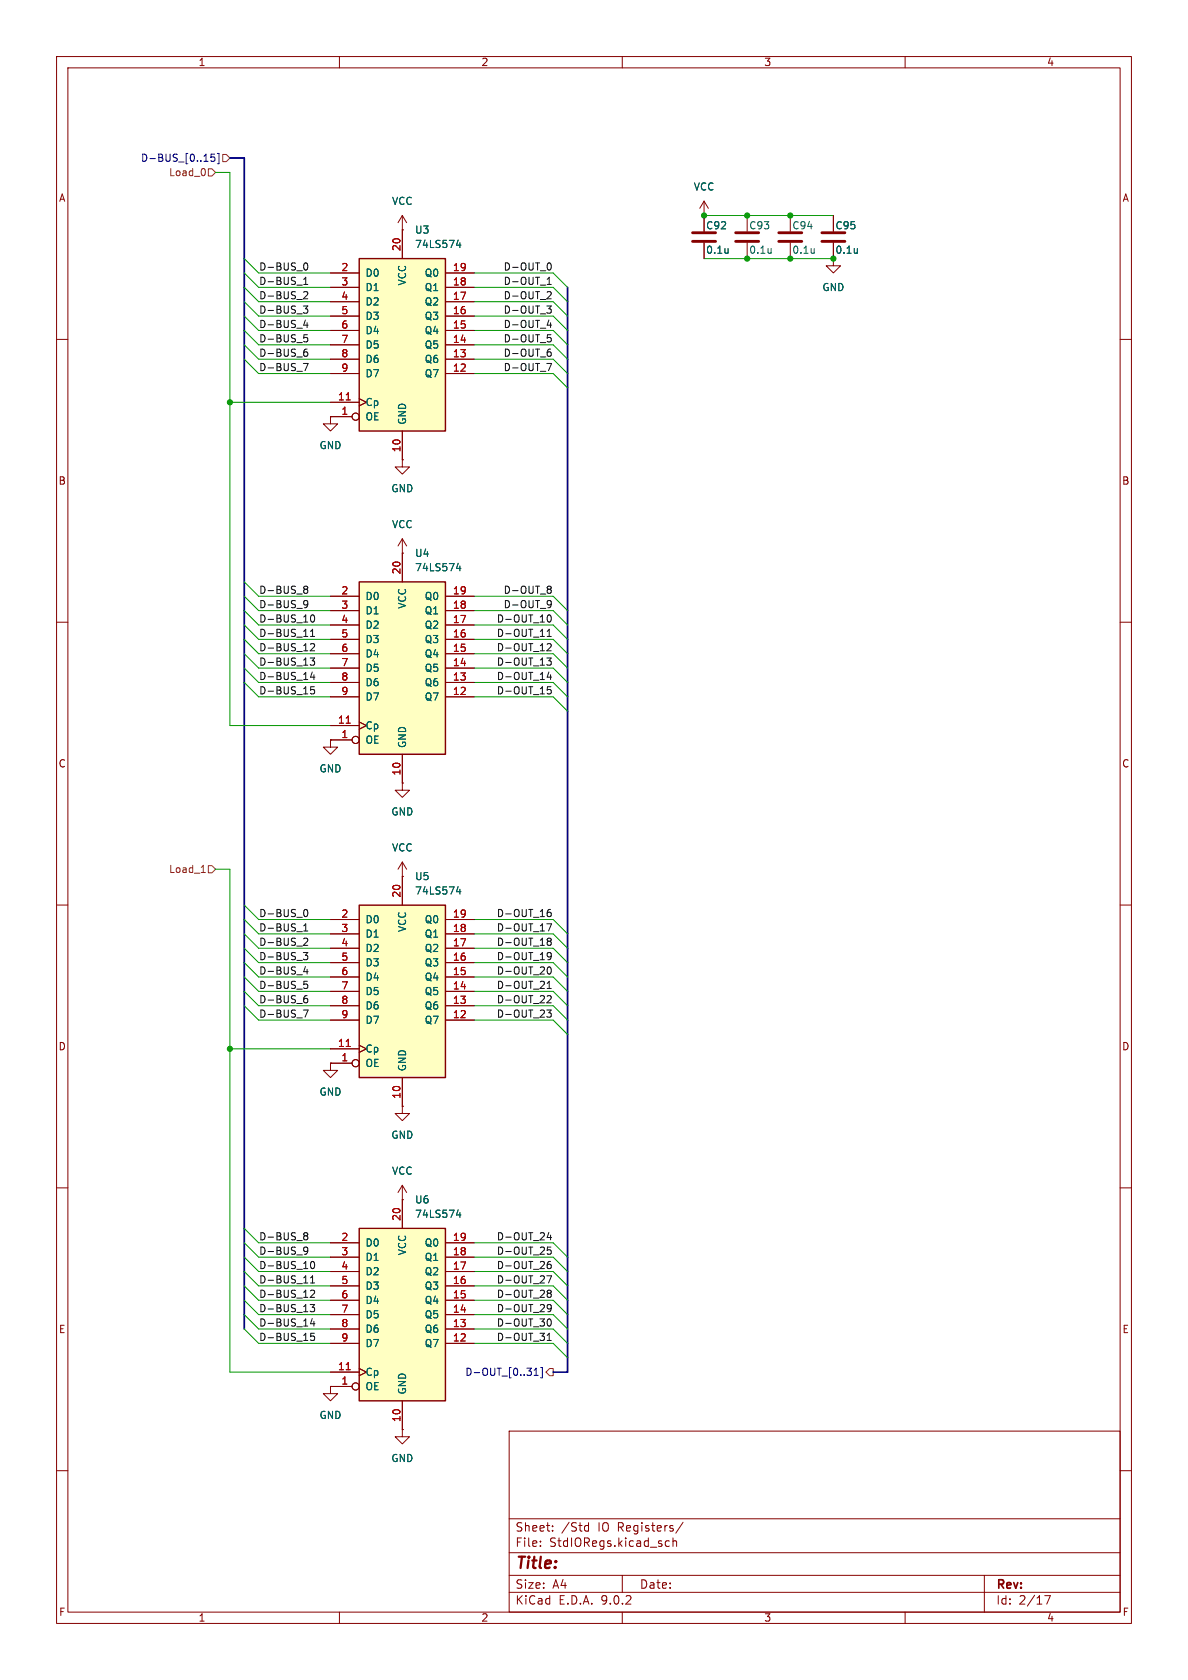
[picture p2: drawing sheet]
<svg xmlns="http://www.w3.org/2000/svg" width="210mm" height="297mm" viewBox="0 0 210 297" stroke-linecap="round" stroke-linejoin="round" font-family="sans-serif">
<defs><g id="words">
<text font-size="2.8" fill="#840000" x="91" y="277.9">Title:</text>
<g font-size="2.1" fill="#840000">
<text x="91" y="273.7">File:</text>
<text x="91" y="271">Sheet:</text>
<text x="97.1" y="273.7">StdIORegs.kicad_sch</text>
<text x="99.2" y="271">/Std</text>
<text x="105.8" y="271">IO Registers/</text>
<text x="91" y="281.1">Size:</text>
<text x="97.7" y="281.1">A4</text>
<text x="113" y="281.1">Date:</text>
<text x="176" y="281.3">Rev:</text>
<text x="91" y="283.9">KiCad</text>
<text x="98.7" y="283.9">E.D.A.</text>
<text x="106.3" y="283.9">9.0.2</text>
<text x="176" y="283.9">Id:</text>
<text x="180.1" y="283.9">2/17</text>
</g>
<g font-size="1.8" fill="#840000">
<text x="35" y="11.9">1</text>
<text x="85" y="11.9">2</text>
<text x="135" y="11.9">3</text>
<text x="185" y="11.9">4</text>
<text x="10.3" y="35.9">A</text>
<text x="198.4" y="35.9">A</text>
<text x="10.3" y="85.9">B</text>
<text x="198.3" y="85.9">B</text>
<text x="10.3" y="135.9">C</text>
<text x="198.3" y="135.9">C</text>
<text x="10.3" y="185.9">D</text>
<text x="198.3" y="185.9">D</text>
<text x="10.3" y="235.9">E</text>
<text x="198.3" y="235.9">E</text>
<text x="10.3" y="285.9">F</text>
<text x="35" y="286.9">1</text>
<text x="85" y="286.9">2</text>
<text x="135" y="286.9">3</text>
<text x="185" y="286.9">4</text>
<text x="198.4" y="285.9">F</text>
</g>
<g font-size="1.8" fill="#000084">
<text x="24.8" y="28.8">D-BUS_[0..15]</text>
<text x="82.2" y="243.4">D-OUT_[0..31]</text>
</g>
<g font-size="1.8" fill="#725600">
<text x="29.8" y="31.3">Load_0</text>
<text x="29.8" y="154.5">Load_1</text>
</g>
<g font-size="1.8" fill="#006464">
<text x="122.5" y="33.9">VCC</text>
<text x="69.2" y="36.4">VCC</text>
<text x="73.3" y="41.5">U3</text>
<text x="124.7" y="40.7">C92</text>
<text x="132.3" y="40.7">C93</text>
<text x="140" y="40.7">C94</text>
<text x="147.6" y="40.7">C95</text>
<text x="73.3" y="44">74LS574</text>
<text x="124.7" y="45.1">0.1u</text>
<text x="132.3" y="45.1">0.1u</text>
<text x="140" y="45.1">0.1u</text>
<text x="147.6" y="45.1">0.1u</text>
<text x="64.5" y="49.1">D0</text>
<text x="64.5" y="51.7">D1</text>
<text x="72" y="50.6" transform="rotate(-90 72 50.6)">VCC</text>
<text x="75" y="49.1">Q0</text>
<text x="75" y="51.7">Q1</text>
<text x="145.3" y="51.7">GND</text>
<text x="64.5" y="54.2">D2</text>
<text x="64.5" y="56.7">D3</text>
<text x="64.5" y="59.3">D4</text>
<text x="75" y="54.2">Q2</text>
<text x="75" y="56.7">Q3</text>
<text x="75" y="59.3">Q4</text>
<text x="64.5" y="61.8">D5</text>
<text x="64.5" y="64.4">D6</text>
<text x="75" y="61.8">Q5</text>
<text x="75" y="64.4">Q6</text>
<text x="64.5" y="66.9">D7</text>
<text x="64.5" y="72">Cp</text>
<text x="75" y="66.9">Q7</text>
<text x="64.5" y="74.5">OE</text>
<text x="72" y="75.2" transform="rotate(-90 72 75.2)">GND</text>
<text x="56.4" y="79.6">GND</text>
<text x="69.1" y="87.2">GND</text>
<text x="69.2" y="93.6">VCC</text>
<text x="73.3" y="101.2">74LS574</text>
<text x="73.3" y="98.7">U4</text>
<text x="64.5" y="106.3">D0</text>
<text x="72" y="107.7" transform="rotate(-90 72 107.7)">VCC</text>
<text x="75" y="106.3">Q0</text>
<text x="64.5" y="108.8">D1</text>
<text x="64.5" y="111.4">D2</text>
<text x="64.5" y="113.9">D3</text>
<text x="75" y="108.8">Q1</text>
<text x="75" y="111.4">Q2</text>
<text x="75" y="113.9">Q3</text>
<text x="64.5" y="116.4">D4</text>
<text x="64.5" y="119">D5</text>
<text x="75" y="116.4">Q4</text>
<text x="75" y="119">Q5</text>
<text x="64.5" y="121.5">D6</text>
<text x="64.5" y="124.1">D7</text>
<text x="75" y="121.5">Q6</text>
<text x="75" y="124.1">Q7</text>
<text x="64.5" y="129.1">Cp</text>
<text x="64.5" y="131.7">OE</text>
<text x="56.4" y="136.8">GND</text>
<text x="72" y="132.3" transform="rotate(-90 72 132.3)">GND</text>
<text x="69.1" y="144.4">GND</text>
<text x="69.2" y="150.7">VCC</text>
<text x="73.3" y="155.8">U5</text>
<text x="73.3" y="158.3">74LS574</text>
<text x="64.5" y="163.4">D0</text>
<text x="64.5" y="166">D1</text>
<text x="72" y="164.9" transform="rotate(-90 72 164.9)">VCC</text>
<text x="75" y="163.4">Q0</text>
<text x="75" y="166">Q1</text>
<text x="64.5" y="168.5">D2</text>
<text x="64.5" y="171">D3</text>
<text x="64.5" y="173.6">D4</text>
<text x="75" y="168.5">Q2</text>
<text x="75" y="171">Q3</text>
<text x="75" y="173.6">Q4</text>
<text x="64.5" y="176.1">D5</text>
<text x="64.5" y="178.7">D6</text>
<text x="75" y="176.1">Q5</text>
<text x="75" y="178.7">Q6</text>
<text x="64.5" y="181.2">D7</text>
<text x="75" y="181.2">Q7</text>
<text x="64.5" y="186.3">Cp</text>
<text x="64.5" y="188.8">OE</text>
<text x="72" y="189.5" transform="rotate(-90 72 189.5)">GND</text>
<text x="56.4" y="193.9">GND</text>
<text x="69.1" y="201.5">GND</text>
<text x="69.2" y="207.9">VCC</text>
<text x="73.3" y="215.5">74LS574</text>
<text x="73.3" y="213">U6</text>
<text x="64.5" y="220.6">D0</text>
<text x="75" y="220.6">Q0</text>
<text x="64.5" y="223.1">D1</text>
<text x="64.5" y="225.7">D2</text>
<text x="72" y="222" transform="rotate(-90 72 222)">VCC</text>
<text x="75" y="223.1">Q1</text>
<text x="75" y="225.7">Q2</text>
<text x="64.5" y="228.2">D3</text>
<text x="64.5" y="230.7">D4</text>
<text x="64.5" y="233.3">D5</text>
<text x="75" y="228.2">Q3</text>
<text x="75" y="230.7">Q4</text>
<text x="75" y="233.3">Q5</text>
<text x="64.5" y="235.8">D6</text>
<text x="64.5" y="238.4">D7</text>
<text x="75" y="235.8">Q6</text>
<text x="75" y="238.4">Q7</text>
<text x="64.5" y="243.4">Cp</text>
<text x="64.5" y="246">OE</text>
<text x="56.4" y="251.1">GND</text>
<text x="72" y="246.6" transform="rotate(-90 72 246.6)">GND</text>
<text x="69.1" y="258.7">GND</text>
</g>
<g font-size="1.8" fill="#0f0f0f">
<text x="45.7" y="47.9">D-BUS_0</text>
<text x="88.9" y="47.9">D-OUT_0</text>
<text x="45.7" y="50.5">D-BUS_1</text>
<text x="45.7" y="53">D-BUS_2</text>
<text x="88.9" y="50.5">D-OUT_1</text>
<text x="88.9" y="53">D-OUT_2</text>
<text x="45.7" y="55.5">D-BUS_3</text>
<text x="45.7" y="58.1">D-BUS_4</text>
<text x="88.9" y="55.5">D-OUT_3</text>
<text x="88.9" y="58.1">D-OUT_4</text>
<text x="45.7" y="65.7">D-BUS_7</text>
<text x="45.7" y="60.6">D-BUS_5</text>
<text x="45.7" y="63.2">D-BUS_6</text>
<text x="88.9" y="63.2">D-OUT_6</text>
<text x="88.9" y="65.7">D-OUT_7</text>
<text x="88.9" y="60.6">D-OUT_5</text>
<text x="45.7" y="105.1">D-BUS_8</text>
<text x="45.7" y="107.6">D-BUS_9</text>
<text x="88.9" y="105.1">D-OUT_8</text>
<text x="88.9" y="107.6">D-OUT_9</text>
<text x="45.7" y="112.7">D-BUS_11</text>
<text x="45.7" y="110.1">D-BUS_10</text>
<text x="87.7" y="112.7">D-OUT_11</text>
<text x="87.7" y="110.1">D-OUT_10</text>
<text x="45.7" y="115.2">D-BUS_12</text>
<text x="45.7" y="117.8">D-BUS_13</text>
<text x="87.7" y="115.2">D-OUT_12</text>
<text x="87.7" y="117.8">D-OUT_13</text>
<text x="45.7" y="120.3">D-BUS_14</text>
<text x="45.7" y="122.8">D-BUS_15</text>
<text x="87.7" y="120.3">D-OUT_14</text>
<text x="87.7" y="122.8">D-OUT_15</text>
<text x="45.7" y="167.3">D-BUS_2</text>
<text x="45.7" y="162.2">D-BUS_0</text>
<text x="45.7" y="164.8">D-BUS_1</text>
<text x="87.7" y="167.3">D-OUT_18</text>
<text x="87.7" y="164.8">D-OUT_17</text>
<text x="87.7" y="162.2">D-OUT_16</text>
<text x="45.7" y="169.8">D-BUS_3</text>
<text x="45.7" y="172.4">D-BUS_4</text>
<text x="87.7" y="172.4">D-OUT_20</text>
<text x="87.7" y="169.8">D-OUT_19</text>
<text x="45.7" y="180">D-BUS_7</text>
<text x="45.7" y="177.5">D-BUS_6</text>
<text x="45.7" y="174.9">D-BUS_5</text>
<text x="87.7" y="177.5">D-OUT_22</text>
<text x="87.7" y="174.9">D-OUT_21</text>
<text x="87.7" y="180">D-OUT_23</text>
<text x="45.7" y="219.4">D-BUS_8</text>
<text x="45.7" y="221.9">D-BUS_9</text>
<text x="87.7" y="219.4">D-OUT_24</text>
<text x="87.7" y="221.9">D-OUT_25</text>
<text x="45.7" y="227">D-BUS_11</text>
<text x="45.7" y="224.4">D-BUS_10</text>
<text x="87.7" y="227">D-OUT_27</text>
<text x="87.7" y="224.4">D-OUT_26</text>
<text x="45.7" y="229.5">D-BUS_12</text>
<text x="45.7" y="232.1">D-BUS_13</text>
<text x="87.7" y="232.1">D-OUT_29</text>
<text x="87.7" y="229.5">D-OUT_28</text>
<text x="45.7" y="234.6">D-BUS_14</text>
<text x="45.7" y="237.1">D-BUS_15</text>
<text x="87.7" y="234.6">D-OUT_30</text>
<text x="87.7" y="237.1">D-OUT_31</text>
</g>
<g font-size="1.8" fill="#a90000">
<text x="70.9" y="44.5" transform="rotate(-90 70.9 44.5)">20</text>
<text x="60.3" y="48">2</text>
<text x="60.3" y="50.5">3</text>
<text x="60.3" y="53.1">4</text>
<text x="80" y="48">19</text>
<text x="80" y="50.5">18</text>
<text x="80" y="53.1">17</text>
<text x="60.3" y="55.6">5</text>
<text x="60.3" y="58.2">6</text>
<text x="80" y="55.6">16</text>
<text x="80" y="58.2">15</text>
<text x="60.3" y="60.7">7</text>
<text x="60.3" y="63.2">8</text>
<text x="60.3" y="65.8">9</text>
<text x="80" y="60.7">14</text>
<text x="80" y="63.2">13</text>
<text x="80" y="65.8">12</text>
<text x="59.6" y="70.9">11</text>
<text x="60.3" y="73.4">1</text>
<text x="70.9" y="80.1" transform="rotate(-90 70.9 80.1)">10</text>
<text x="70.9" y="101.6" transform="rotate(-90 70.9 101.6)">20</text>
<text x="60.3" y="105.2">2</text>
<text x="60.3" y="107.7">3</text>
<text x="80" y="105.2">19</text>
<text x="80" y="107.7">18</text>
<text x="60.3" y="110.2">4</text>
<text x="60.3" y="112.8">5</text>
<text x="80" y="110.2">17</text>
<text x="80" y="112.8">16</text>
<text x="60.3" y="115.3">6</text>
<text x="60.3" y="117.9">7</text>
<text x="80" y="115.3">15</text>
<text x="80" y="117.9">14</text>
<text x="60.3" y="120.4">8</text>
<text x="60.3" y="122.9">9</text>
<text x="80" y="120.4">13</text>
<text x="80" y="122.9">12</text>
<text x="59.6" y="128">11</text>
<text x="60.3" y="130.6">1</text>
<text x="70.9" y="137.2" transform="rotate(-90 70.9 137.2)">10</text>
<text x="70.9" y="158.8" transform="rotate(-90 70.9 158.8)">20</text>
<text x="60.3" y="162.3">2</text>
<text x="60.3" y="164.8">3</text>
<text x="60.3" y="167.4">4</text>
<text x="80" y="162.3">19</text>
<text x="80" y="164.8">18</text>
<text x="80" y="167.4">17</text>
<text x="60.3" y="169.9">5</text>
<text x="60.3" y="172.5">6</text>
<text x="80" y="169.9">16</text>
<text x="80" y="172.5">15</text>
<text x="60.3" y="175">7</text>
<text x="60.3" y="177.5">8</text>
<text x="80" y="175">14</text>
<text x="80" y="177.5">13</text>
<text x="59.6" y="185.2">11</text>
<text x="60.3" y="180.1">9</text>
<text x="80" y="180.1">12</text>
<text x="60.3" y="187.7">1</text>
<text x="70.9" y="194.4" transform="rotate(-90 70.9 194.4)">10</text>
<text x="70.9" y="215.9" transform="rotate(-90 70.9 215.9)">20</text>
<text x="60.3" y="219.5">2</text>
<text x="60.3" y="222">3</text>
<text x="80" y="219.5">19</text>
<text x="80" y="222">18</text>
<text x="60.3" y="224.5">4</text>
<text x="60.3" y="227.1">5</text>
<text x="80" y="224.5">17</text>
<text x="80" y="227.1">16</text>
<text x="60.3" y="229.6">6</text>
<text x="60.3" y="232.2">7</text>
<text x="80" y="229.6">15</text>
<text x="80" y="232.2">14</text>
<text x="60.3" y="234.7">8</text>
<text x="60.3" y="237.2">9</text>
<text x="80" y="234.7">13</text>
<text x="80" y="237.2">12</text>
<text x="59.6" y="242.3">11</text>
<text x="60.3" y="244.9">1</text>
<text x="70.9" y="251.5" transform="rotate(-90 70.9 251.5)">10</text>
</g>
</g></defs>
<g fill="none" stroke="#840000" stroke-width=".18">
<path d="M10 10h190v277h-190zM12 12h186v273h-186zM60 10v2M110 10v2M160 10v2M124.5 38.1v2.8M124.5 42.9v2.8M10 60h2M198 60h2M10 110h2M198 110h2M10 160h2"/>
<path d="M198 160h2M10 210h2M198 210h2M71.1 252.7v1.3h1.3l-1.3 1.3-1.3-1.3h1.3M71.1 252.7h.1M90 253h108v32h-108zM10 260h2M90 278.5h108M90 274.5h108M90 268.5h108M95.5 273.2v.2M95.5 272.5v.1"/>
<path d="M97.7 270.5v.2M97.7 269.8v.1M103.5 270.6h.5M103.5 269.8h.5M104 269.2v1.5M110 278.5v3M117.8 273.3h.5M117.8 272.5h.5M119 272.5l.2-.1 .3 .1 .1 .9M119 271.9v1.5M120.8 269.1l-1.3 1.9M174 278.5v6.5"/>
<path d="M198 260h2M60 285v2M90 281.5h108M110 285v2M160 285v2M184.7 282.1h1l-.7 1.5"/>
</g>
<path d="M122.4 41.1h4.1M122.4 42.7h4.1" fill="none" stroke="#840000" stroke-width=".51"/>
<path d="M128.7 43.9v.9M128.7 44.7h-.1" fill="none" stroke="#006464" stroke-width=".18"/>
<path d="M63.5 217.2h15.2v30.4h-15.2z" fill="#ffffc2"/>
<path d="M63.5 217.2h15.2v30.4h-15.2z" fill="none" stroke="#840000" stroke-width=".25"/>
<g fill="none" stroke="#840000" stroke-width=".18">
<path d="M132.1 38.1v2.8M139.7 38.1v2.8M132.1 42.9v2.8M139.7 42.9v2.8M58.4 130.8v1.3h1.3l-1.3 1.3-1.3-1.3h1.3M58.4 130.8h.1M71.1 138.4v1.3h1.3l-1.3 1.3-1.3-1.3h1.3M71.1 138.4h.1M71.1 154.9h.1M71.1 152.4v2.5M71.1 152.4l-.7 1.3M71.1 152.4l.8 1.3"/>
<path d="M58.4 219.7h5.1M71.1 212.1v5.1M78.7 219.7h5.1M58.4 222.2h5.1M58.4 224.8h5.1M58.4 227.3h5.1M58.4 229.9h5.1M58.4 232.4h5.1M58.4 234.9h5.1M58.4 237.5h5.1M78.7 222.2h5.1M78.7 224.8h5.1"/>
<path d="M78.7 227.3h5.1M78.7 229.9h5.1M78.7 232.4h5.1M78.7 234.9h5.1M78.7 237.5h5.1M58.4 245.1v1.3h1.3l-1.3 1.2-1.3-1.2h1.3M58.4 245.1h.1M58.4 242.6h5.1M58.4 245.1h3.8M63.5 241.9l1.3 .7-1.3 .6M71.1 247.6v5.1"/>
<circle cx="62.9" cy="245.1" r=".63"/>
</g>
<path d="M61.2 242.2h.7" fill="none" stroke="#a90000" stroke-width=".18"/>
<path d="M136.3 43.9v.9M136.3 44.7h.1M143.9 43.9v.9M143.9 44.7h.1M81 213.9l-.3 .9h.8M81.3 214.4v.8" fill="none" stroke="#006464" stroke-width=".18"/>
<path d="M130 41.1h4.1M130 42.7h4.1M137.7 41.1h4M137.7 42.7h4" fill="none" stroke="#840000" stroke-width=".51"/>
<path d="M63.5 45.7h15.2v30.5h-15.2z" fill="#ffffc2"/>
<path d="M63.5 45.7h15.2v30.5h-15.2z" fill="none" stroke="#840000" stroke-width=".25"/>
<g fill="none" stroke="#840000" stroke-width=".18">
<path d="M71.1 38.1v7.6M71.1 38.1l-.7 1.3M71.1 38.1l.8 1.3M147.3 38.1v2.8M58.4 48.3h5.1M58.4 50.8h5.1M58.4 53.3h5.1M58.4 55.9h5.1M58.4 58.4h5.1M71.1 40.6h.1M78.7 48.3h5.1M78.7 50.8h5.1"/>
<path d="M78.7 53.3h5.1M78.7 55.9h5.1M78.7 58.4h5.1M147.3 45.7v1.3h1.3l-1.3 1.3-1.3-1.3h1.3M147.3 45.7h.1M147.3 42.9v2.8M58.4 61h5.1M58.4 63.5h5.1M58.4 66h5.1M58.4 71.1h5.1M58.4 73.7h3.8M63.5 70.5l1.3 .6-1.3 .7"/>
<path d="M71.1 76.2v5.1M78.7 61h5.1M78.7 63.5h5.1M78.7 66h5.1"/>
<circle cx="62.9" cy="73.7" r=".63"/>
</g>
<path d="M61.2 70.7h.7" fill="none" stroke="#a90000" stroke-width=".18"/>
<path d="M81 42.4l-.3 .9h.8M81.3 42.9v.9M151.6 43.9v.9M151.6 44.7h-.1" fill="none" stroke="#006464" stroke-width=".18"/>
<path d="M145.3 41.1h4.1M145.3 42.7h4.1" fill="none" stroke="#840000" stroke-width=".51"/>
<path d="M63.5 102.9h15.2v30.5h-15.2z" fill="#ffffc2"/>
<path d="M63.5 102.9h15.2v30.5h-15.2z" fill="none" stroke="#840000" stroke-width=".25"/>
<g fill="none" stroke="#840000" stroke-width=".18">
<path d="M124.5 38.1h.1M124.5 35.6l-.8 1.2M124.5 35.6l.7 1.2M124.5 35.6v2.5M58.4 73.7v1.2h1.3l-1.3 1.3-1.3-1.3h1.3M58.4 73.7h.1M71.1 81.3v1.3h1.3l-1.3 1.2-1.3-1.2h1.3M71.1 81.3h.1M71.1 97.8h.1M71.1 95.3v7.6M71.1 95.3l-.7 1.2M71.1 95.3l.8 1.2"/>
<path d="M58.4 105.4h5.1M58.4 108h5.1M58.4 110.5h5.1M58.4 113h5.1M58.4 115.6h5.1M58.4 118.1h5.1M78.7 105.4h5.1M78.7 108h5.1M78.7 110.5h5.1M78.7 113h5.1M78.7 115.6h5.1M78.7 118.1h5.1"/>
<path d="M58.4 120.7h5.1M58.4 123.2h5.1M58.4 128.3h5.1M58.4 130.8h3.8M63.5 127.6l1.3 .7-1.3 .6M71.1 133.4v5M78.7 120.7h5.1M78.7 123.2h5.1M58.4 188v1.2h1.3l-1.3 1.3-1.3-1.3h1.3M58.4 188h.1M71.1 195.6v1.3h1.3l-1.3 1.2-1.3-1.2h1.3M71.1 195.6h.1"/>
<path d="M71.1 212.1h.1M71.1 209.6v2.5M71.1 209.6l-.7 1.2M71.1 209.6l.8 1.2"/>
<circle cx="62.9" cy="130.8" r=".63"/>
</g>
<path d="M61.2 127.9h.7" fill="none" stroke="#a90000" stroke-width=".18"/>
<path d="M81 99.6l-.3 .9h.8M81.3 100.1v.8" fill="none" stroke="#006464" stroke-width=".18"/>
<path d="M63.5 160h15.2v30.5h-15.2z" fill="#ffffc2"/>
<path d="M63.5 160h15.2v30.5h-15.2z" fill="none" stroke="#840000" stroke-width=".25"/>
<g fill="none" stroke="#840000" stroke-width=".18">
<path d="M124.5 38.1h.1M124.5 38.1v2.8M147.3 38.1v2.8M58.4 48.3h5.1M58.4 50.8h5.1M58.4 53.3h5.1M58.4 55.9h5.1M58.4 58.4h5.1M71.1 40.6h.1M71.1 40.6v5.1M78.7 48.3h5.1M78.7 50.8h5.1"/>
<path d="M78.7 53.3h5.1M78.7 55.9h5.1M78.7 58.4h5.1M124.5 42.9v2.8M147.3 45.7h.1M147.3 42.9v2.8M58.4 73.7h.1M58.4 61h5.1M58.4 63.5h5.1M58.4 66h5.1M58.4 71.1h5.1M58.4 73.7h3.8"/>
<path d="M63.5 70.5l1.3 .6-1.3 .7M71.1 76.2v5.1M78.7 61h5.1M78.7 63.5h5.1M78.7 66h5.1M71.1 97.8h.1M71.1 81.3h.1M71.1 97.8v5.1M58.4 105.4h5.1M58.4 108h5.1M58.4 110.5h5.1M58.4 113h5.1"/>
<path d="M58.4 115.6h5.1M58.4 118.1h5.1M78.7 105.4h5.1M78.7 108h5.1M78.7 110.5h5.1M78.7 113h5.1M78.7 115.6h5.1M78.7 118.1h5.1M58.4 130.8h.1M58.4 120.7h5.1M58.4 123.2h5.1M58.4 128.3h5.1"/>
<path d="M58.4 130.8h3.8M63.5 127.6l1.3 .7-1.3 .6M71.1 138.4h.1M71.1 133.4v5M78.7 120.7h5.1M78.7 123.2h5.1M71.1 154.9h.1M71.1 154.9v5.1M58.4 162.6h5.1M58.4 165.1h5.1M58.4 167.6h5.1M58.4 170.2h5.1"/>
<path d="M58.4 172.7h5.1M58.4 175.3h5.1M58.4 177.8h5.1M78.7 162.6h5.1M78.7 165.1h5.1M78.7 167.6h5.1M78.7 170.2h5.1M78.7 172.7h5.1M78.7 175.3h5.1M78.7 177.8h5.1M58.4 188h.1M58.4 180.3h5.1"/>
<path d="M58.4 185.4h5.1M58.4 188h3.8M63.5 184.8l1.3 .6-1.3 .7M71.1 195.6h.1M71.1 190.5v5.1M78.7 180.3h5.1M58.4 219.7h5.1M71.1 212.1h.1M71.1 212.1v5.1M78.7 219.7h5.1M58.4 222.2h5.1M58.4 224.8h5.1"/>
<path d="M58.4 227.3h5.1M58.4 229.9h5.1M58.4 232.4h5.1M58.4 234.9h5.1M58.4 237.5h5.1M78.7 222.2h5.1M78.7 224.8h5.1M78.7 227.3h5.1M78.7 229.9h5.1M78.7 232.4h5.1M78.7 234.9h5.1M78.7 237.5h5.1"/>
<path d="M58.4 245.1h.1M58.4 242.6h5.1M58.4 245.1h3.8M63.5 241.9l1.3 .7-1.3 .6M71.1 252.7h.1M71.1 247.6v5.1"/>
<circle cx="62.9" cy="73.7" r=".63"/>
<circle cx="62.9" cy="130.8" r=".63"/>
<circle cx="62.9" cy="188" r=".63"/>
<circle cx="62.9" cy="245.1" r=".63"/>
</g>
<path d="M61.2 70.7h.7M61.2 127.9h.7M61.2 185h.7M61.2 242.2h.7" fill="none" stroke="#a90000" stroke-width=".18"/>
<path d="M81 42.4l-.3 .9h.8M81.3 42.9v.9M128.7 43.9v.9M128.7 44.7h-.1M151.6 43.9v.9M151.6 44.7h-.1M81 99.6l-.3 .9h.8M81.3 100.1v.8M81 156.7l-.3 .9h.8M81.3 157.2v.9M81 213.9l-.3 .9h.8M81.3 214.4v.8" fill="none" stroke="#006464" stroke-width=".18"/>
<path d="M36.2 29.9l.1 .4-.1 .6M36.8 29.8h.7l.6 .7-.6 .6h-.7zM39.4 27.3h.6l.6 .6-.6 .7h-.6zM35.6 154.2h.7M36.8 153h.7l.6 .7-.6 .6h-.7zM97.2 241.9h.6v1.3h-.6l-.7-.6z" fill="none" stroke="#725600" stroke-width=".18"/>
<path d="M36.1 28.5h.7M37.9 27.2h-.6v.7l.1-.2 .5 .1 .1 .2-.1 .4-.2 .1-.4-.1M38.4 27.1h.3v1.8h-.3M94.4 243.1h.7M94.4 242.2l.4-.3v1.2M95.6 241.8h.3v1.8h-.3" fill="none" stroke="#000084" stroke-width=".18"/>
<g fill="none" stroke="#0f0f0f" stroke-width=".18">
<path d="M53.6 54.1h.8l-.4 .5 .3 .1v.5l-.1 .2-.5-.1M53.7 50.3h.7M53.7 47l.1-.4 .2-.1a.68 .68 0 0 1 .4 .6 .68 .68 0 0 1-.4 .6l-.2-.1-.1-.3M53.7 51.7l.5-.1 .2 .3-.8 .9h.8M53.7 49.4l.3-.4v1.3M54 56.6l-.3 .9h.8M54.3 57.1v.8M54.3 59.2h-.6v.6l.2-.1h.4l.1 .2-.1 .4-.1 .1-.5-.1M96.7 54.1h.7l-.4 .5 .4 .1v.4l-.2 .3h-.4M96.7 49.4l.4-.4v1.3M96.7 50.3h.7M96.7 57.5h.8"/>
<path d="M96.8 59.2h.6M96.9 51.6h.4l.1 .3-.7 .9h.7M96.9 59.7h.3l.2 .2v.4l-.5 .1M97 46.5a.68 .68 0 0 1 .5 .6 .68 .68 0 0 1-.5 .6M97.3 57.1v.8M53.6 64.3h.9l-.6 1.2M53.7 62.4l.2-.2h.3l.2 .2v.3l-.2 .3-.4-.1-.1-.2M54.3 61.7l-.4 .1-.2 .5M96.7 64.3h.8l-.5 1.2M97 62.2h.2l.2 .2v.5l-.4 .1M97.3 61.7l-.3 .1M53.7 103.9l.2-.3 .4 .1 .1 .2-.2 .3"/>
<path d="M53.7 106.4l.2-.2 .4 .1a.84 .84 0 0 1-.3 1.1h-.2M53.7 103.9l.2 .3M53.7 106.7l.2 .3h.3l.2-.3M53.9 104.2h.3M53.9 104.2l-.2 .2M54.2 104.2l.2 .2-.1 .4-.4 .1-.2-.2M54.8 116.3h.8l-.4 .5 .4 .1v.6l-.2 .1-.6-.1M54.9 113.9l.5-.1 .2 .4-.8 .9h.8M54.9 112.5h.7M54.9 111.6l.4-.4v1.3M55.1 108.8l.1-.1a.68 .68 0 0 1 .4 .6 .68 .68 0 0 1-.4 .7 .84 .84 0 0 1-.1-1.2zM55.2 118.8l-.3 .9h.8"/>
<path d="M55.5 119.3v.8M96.7 116.3h.7l-.4 .5 .4 .1v.6l-.2 .1-.5-.1M96.7 112.5h.7M96.7 111.6l.4-.4v1.3M96.8 113.8h.4l.2 .4-.7 .9h.7M96.8 108.9l.2-.2a.68 .68 0 0 1 .5 .6 .68 .68 0 0 1-.5 .7l-.2-.3M97 103.6h.2l.2 .3-.2 .3M97 106.2l.4 .1a.84 .84 0 0 1-.3 1.1h-.3M97 104.2h.2M97 118.8l-.3 .9h.8M97.2 104.2l.2 .2v.3l-.1 .1-.3 .1M97.3 119.3v.8"/>
<path d="M97.4 106.7l-.2 .3h-.2M55.6 121.4h-.6l-.1 .6 .2-.1 .4 .1 .1 .1v.5l-.2 .1-.5-.1M96.8 122l.4-.1 .2 .2-.1 .5h-.5M96.8 121.4h.6M53.6 168.4h.8l-.4 .5 .3 .1v.5l-.1 .2-.5-.1M53.6 178.6h.9l-.6 1.2M53.7 166l.5-.1 .2 .3-.8 .9h.8M53.7 161.3l.1-.4 .2-.1a.68 .68 0 0 1 .4 .6 .68 .68 0 0 1-.4 .6l-.2-.1-.1-.3M53.7 176.7l.2-.2h.3l.2 .2v.3l-.2 .3-.4-.1-.1-.2M53.7 164.6h.7M53.7 163.7l.3-.4v1.3M54 170.9l-.3 .9h.8"/>
<path d="M54.3 176l-.4 .1-.2 .5M54.3 171.4v.8M54.3 173.5h-.6v.6l.2-.1h.4l.1 .2-.1 .4-.1 .1-.5-.1M96.7 178.6h.7l-.4 .4 .4 .2v.5l-.2 .1h-.5M96.7 163.3h.8l-.5 1.3M96.7 173.8l.4-.3v1.2M96.7 174.7h.7M96.8 161.4l.4-.1 .2 .2-.1 .5h-.3l-.2-.1M96.8 166l.2-.1h.3l.1 .3-.2 .2M96.8 168.5l.2-.1 .4 .1a.84 .84 0 0 1-.3 1.2h-.3M96.8 171.2l.2-.3a.68 .68 0 0 1 .5 .7 .68 .68 0 0 1-.5 .6l-.2-.2M96.8 176.1l.4-.1 .2 .4-.7 .9h.7"/>
<path d="M96.8 166.3l.2 .1M97 166.4h.2M97 166.4l-.2 .1M97.2 166.4l.2 .2v.4l-.2 .1-.4-.1M97.3 160.8h-.3l-.2 .3M97.4 168.9l-.2 .3-.4-.1M53.7 218.2l.2-.3 .4 .1 .1 .2-.2 .3M53.7 218.2l.2 .3M53.9 218.5h.3M53.9 218.5l-.2 .2M54.2 218.5l.2 .2-.1 .4-.4 .1-.2-.2M97 217.9l-.3 .9h.8"/>
<path d="M97.3 218.4v.8M53.7 220.7l.2-.2 .4 .1a.84 .84 0 0 1-.3 1.1h-.2M53.7 221l.2 .3h.3l.2-.3M54.8 230.6h.8l-.4 .5 .4 .1v.6l-.2 .1-.6-.1M54.9 228.2l.5-.1 .2 .4-.8 .9h.8M54.9 225.9l.4-.4v1.3M54.9 226.8h.7M55 223.1l.2-.1a.68 .68 0 0 1 .4 .6 .68 .68 0 0 1-.4 .7l-.2-.1-.1-.4zM55.2 233.1l-.3 .9h.8M55.5 233.6v.8M55.6 235.7h-.6l-.1 .6 .2-.1 .4 .1 .1 .1v.5l-.2 .1-.5-.1M96.7 225.5h.8l-.5 1.3"/>
<path d="M96.7 236.1l.4-.4v1.3M96.7 237h.7M96.8 221h.4l.2 .2-.1 .5h-.5M96.8 223.6l.4-.1 .2 .2-.1 .5-.3 .1-.2-.1M96.8 228.2l.2-.1h.3l.1 .3-.2 .2M96.8 230.7l.2-.1 .4 .1a.84 .84 0 0 1-.3 1.2h-.3M96.8 233.4l.2-.2a.68 .68 0 0 1 .5 .6 .68 .68 0 0 1-.5 .6l-.2-.2M96.8 220.5h.6M96.8 228.5l.2 .1M97 228.6h.2M97 228.6l-.2 .2M97.2 228.6l.2 .3v.3l-.2 .2-.4-.2"/>
<path d="M97.3 223l-.3 .1-.2 .2M97.4 231.2l-.2 .2-.4-.1"/>
</g>
<path d="M40.6 27.9h2.6v207M100.3 50.8v191.8h-2.5" fill="none" stroke="#000084" stroke-width=".3"/>
<g fill="none" stroke="#009600" stroke-width=".18">
<path d="M38.1 30.5h2.5v97.8h17.8M124.5 38.1h22.8M43.2 48.3l2.5 2.5h12.7M43.2 55.9l2.5 2.5h12.7M43.2 45.7l2.5 2.6h12.7M43.2 58.4l2.5 2.6h12.7M43.2 50.8l2.5 2.5h12.7M43.2 53.3l2.5 2.6h12.7M83.8 50.8h14l2.5 2.5M83.8 58.4h14l2.5 2.6M83.8 48.3h14l2.5 2.5M83.8 53.3h14l2.5 2.6"/>
<path d="M83.8 55.9h14l2.5 2.5M124.5 45.7h22.8M40.6 71.1h17.8M43.2 63.5l2.5 2.5h12.7M43.2 61l2.5 2.5h12.7M83.8 66h14l2.5 2.6M83.8 63.5h14l2.5 2.5M83.8 61h14l2.5 2.5M43.2 113l2.5 2.6h12.7M43.2 110.5l2.5 2.5h12.7M43.2 102.9l2.5 2.5h12.7M43.2 108l2.5 2.5h12.7"/>
<path d="M43.2 105.4l2.5 2.6h12.7M43.2 118.1l2.5 2.6h12.7M43.2 115.6l2.5 2.5h12.7M83.8 115.6h14l2.5 2.5M83.8 113h14l2.5 2.6M83.8 105.4h14l2.5 2.6M83.8 110.5h14l2.5 2.5M83.8 108h14l2.5 2.5M83.8 118.1h14l2.5 2.6M43.2 120.7l2.5 2.5h12.7M83.8 123.2h14l2.5 2.5M83.8 120.7h14l2.5 2.5"/>
<path d="M38.1 153.7h2.5v88.9h17.8M43.2 165.1l2.5 2.5h12.7M43.2 177.8l2.5 2.5h12.7M43.2 170.2l2.5 2.5h12.7M43.2 175.3l2.5 2.5h12.7M43.2 172.7l2.5 2.6h12.7M43.2 162.6l2.5 2.5h12.7M43.2 167.6l2.5 2.6h12.7M43.2 160l2.5 2.6h12.7M83.8 167.6h14l2.5 2.6M83.8 172.7h14l2.5 2.6M83.8 177.8h14l2.5 2.5"/>
<path d="M83.8 175.3h14l2.5 2.5M83.8 165.1h14l2.5 2.5M83.8 170.2h14l2.5 2.5M83.8 162.6h14l2.5 2.5M40.6 185.4h17.8M83.8 180.3h14l2.5 2.6M43.2 219.7l2.5 2.5h12.7M43.2 217.2l2.5 2.5h12.7M83.8 219.7h14l2.5 2.5M43.2 224.8l2.5 2.5h12.7M43.2 232.4l2.5 2.5h12.7M43.2 234.9l2.5 2.6h12.7"/>
<path d="M43.2 227.3l2.5 2.6h12.7M43.2 229.9l2.5 2.5h12.7M43.2 222.2l2.5 2.6h12.7M83.8 227.3h14l2.5 2.6M83.8 234.9h14l2.5 2.6M83.8 237.5h14l2.5 2.5M83.8 229.9h14l2.5 2.5M83.8 232.4h14l2.5 2.5M83.8 224.8h14l2.5 2.5M83.8 222.2h14l2.5 2.6"/>
</g>
<g fill="#009600" stroke="#009600" stroke-width=".18">
<circle cx="40.6" cy="185.4" r=".46"/>
<circle cx="40.6" cy="71.1" r=".46"/>
<circle cx="132.1" cy="38.1" r=".46"/>
<circle cx="132.1" cy="45.7" r=".46"/>
<circle cx="124.5" cy="38.1" r=".46"/>
<circle cx="147.3" cy="45.7" r=".46"/>
<circle cx="139.7" cy="45.7" r=".46"/>
<circle cx="139.7" cy="38.1" r=".46"/>
</g>
<use href="#words"/>
</svg>
